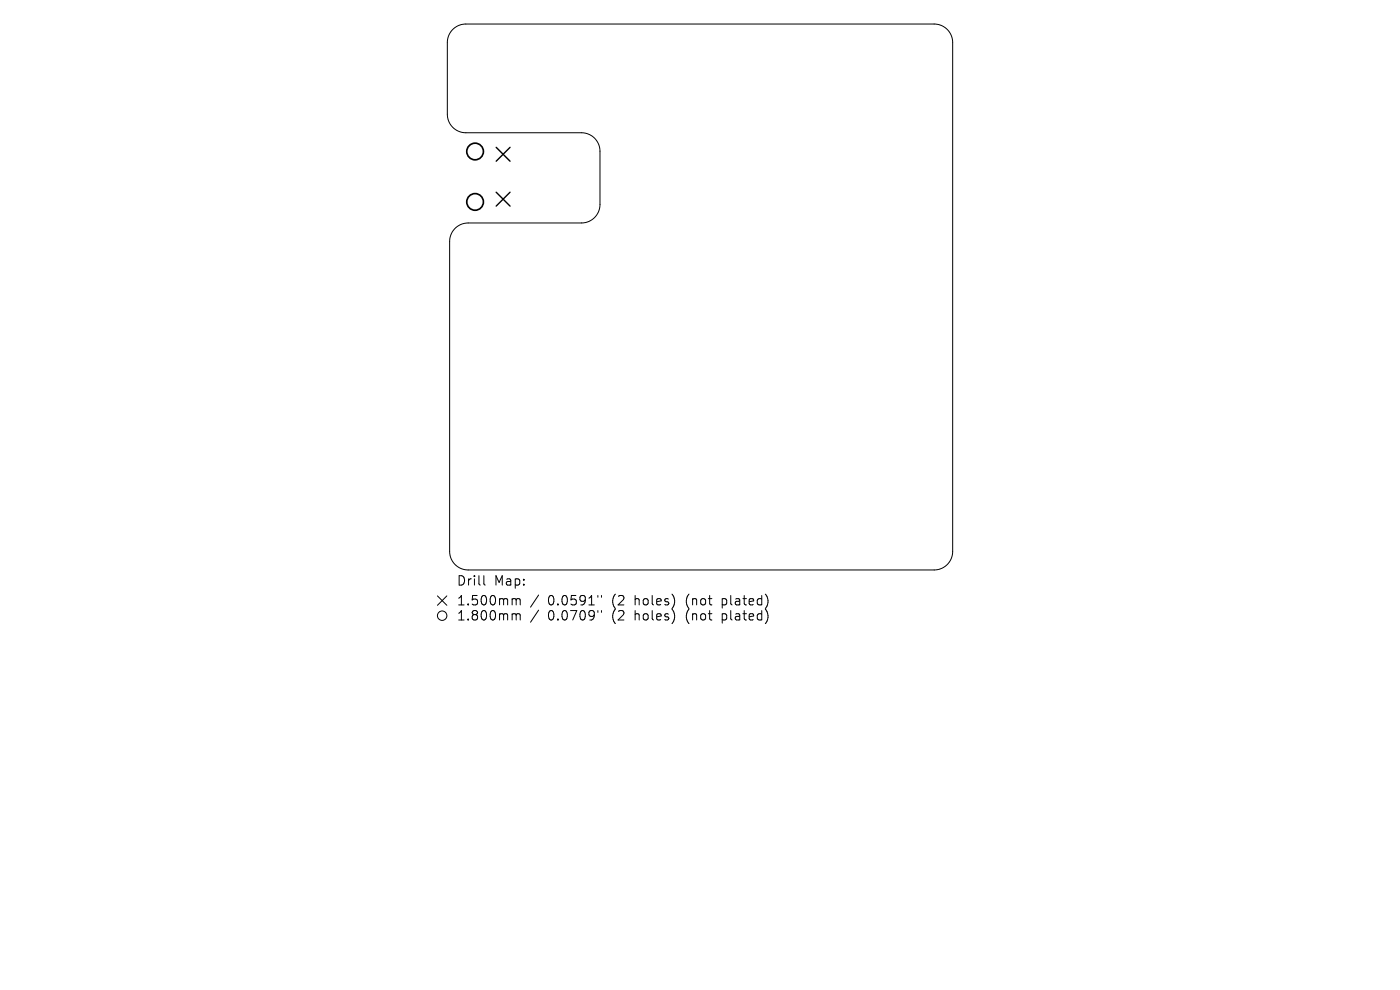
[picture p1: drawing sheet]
<svg xmlns="http://www.w3.org/2000/svg" width="297mm" height="210mm" viewBox="0 0 297 210" stroke-linecap="round" stroke-linejoin="round" font-family="sans-serif">
<defs><g id="words">
<g font-size="2.8">
<text x="96.8" y="124.5">Drill</text>
<text x="104.8" y="124.5">Map:</text>
<text x="96.8" y="128.7">1.500mm</text>
<text x="96.8" y="131.9">1.800mm</text>
<text x="116.2" y="128.7">0.0591&quot;</text>
<text x="116.2" y="131.9">0.0709&quot;</text>
<text x="130" y="128.7">(2</text>
<text x="130" y="131.9">(2</text>
<text x="134.9" y="128.7">holes)</text>
<text x="134.9" y="131.9">holes)</text>
<text x="146" y="128.7">(not</text>
<text x="146" y="131.9">(not</text>
<text x="153.8" y="128.7">plated)</text>
<text x="153.8" y="131.9">plated)</text>
</g>
</g></defs>
<g fill="none" stroke="#000" stroke-width=".21">
<path d="M96 6.2a3.9 3.9 0 0 1 2.8-1.1h99.4a3.9 3.9 0 0 1 3.9 3.9v108a3.9 3.9 0 0 1-3.9 3.9h-98.9a3.9 3.9 0 0 1-3.9-3.9v-65.8a3.9 3.9 0 0 1 3.9-3.9h24.1a3.9 3.9 0 0 0 3.9-3.9v-11.3a3.9 3.9 0 0 0-3.9-3.9h-24.6a3.9 3.9 0 0 1-3.9-4v-15.2a3.9 3.9 0 0 1 1.1-2.8zM92.8 126.4l2 2M94.8 126.4l-2 2M102.6 122.1v1.7l.3 .3M108.9 127l.5 .1 .1 .2M108.9 130.2h.3l.3 .3M109.5 127.3l.3-.3 .5 .1 .1 1.2M109.5 127.3v1M109.5 130.5v1M109.5 130.5l.3-.3 .5 .1 .1 1.2M114.3 126.2l-1.7 2.6M114.3 129.4l-1.7 2.6"/>
<path d="M126.8 126.3v.4M126.8 129.5v.4M127.6 126.3v.4M127.6 129.5v.4"/>
<circle cx="93.8" cy="130.6" r="1"/>
</g>
<path d="M105.3 31.3l2.9 2.9M108.2 31.3l-2.9 2.9M105.3 40.8l2.9 2.9M108.2 40.8l-2.9 2.9" fill="none" stroke="#000" stroke-width=".29"/>
<g fill="none" stroke="#000" stroke-width=".35">
<circle cx="100.8" cy="32.1" r="1.77"/>
<circle cx="100.8" cy="42.8" r="1.77"/>
</g>
<use href="#words"/>
</svg>
